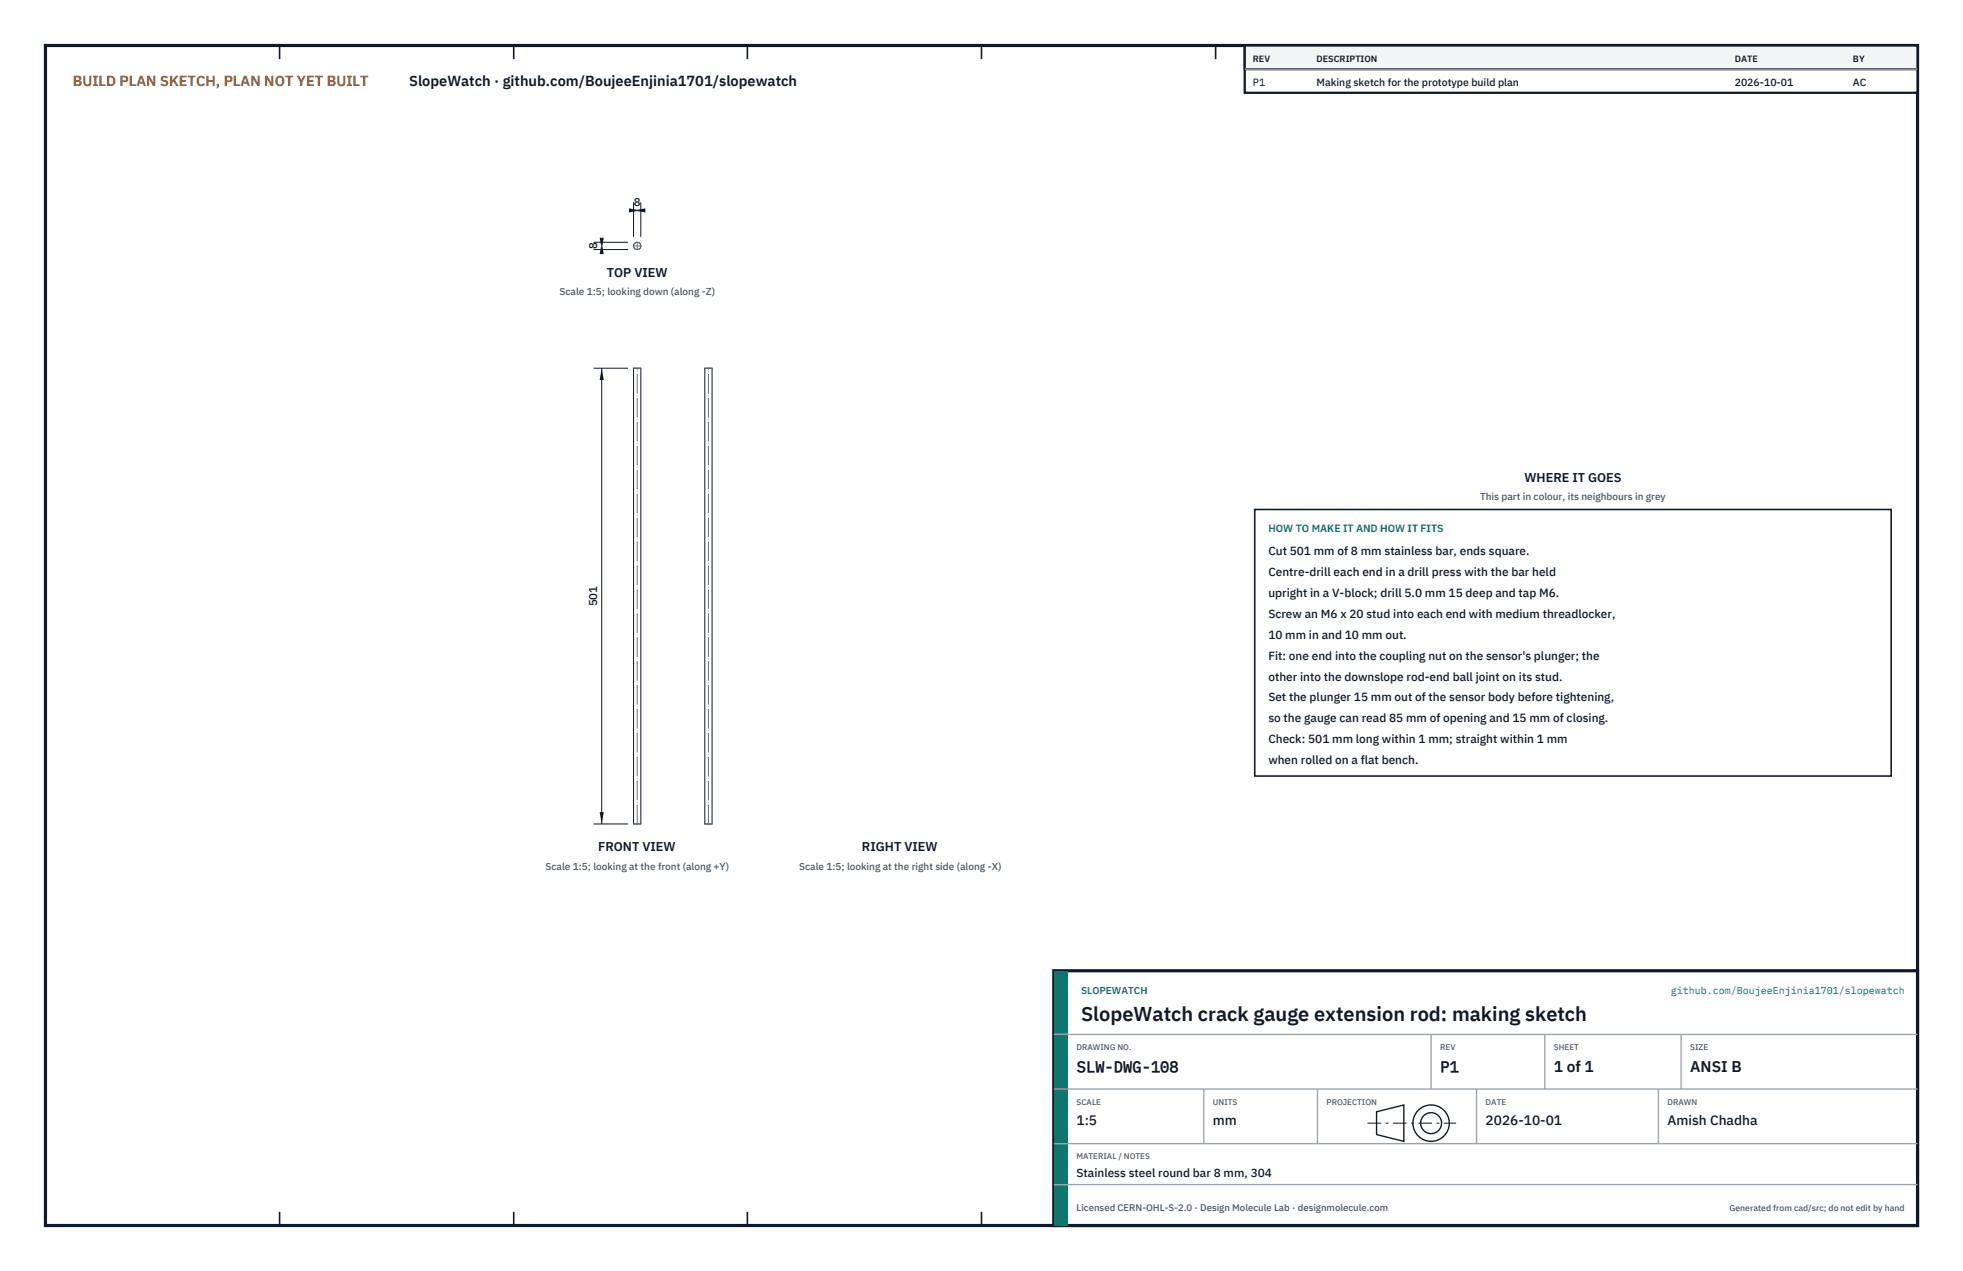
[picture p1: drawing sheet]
<svg xmlns="http://www.w3.org/2000/svg" width="432mm" height="279mm" viewBox="0 0 432 279" stroke-linecap="round" stroke-linejoin="round" font-family="sans-serif">
<defs><g id="words">
<text font-size="4.4" fill="#111827" x="237.8" y="224.4">SlopeWatch crack gauge extension rod: making sketch</text>
<g font-size="3.4" fill="#111827">
<text x="236.8" y="235.6">SLW-DWG-108</text>
<text x="316.8" y="235.6">P1</text>
<text x="341.8" y="235.6">1 of 1</text>
<text x="371.8" y="235.6">ANSI B</text>
</g>
<text font-size="3.2" fill="#b45309" x="16" y="19">BUILD PLAN SKETCH, PLAN NOT YET BUILT</text>
<text font-size="3.2" fill="#111827" x="90" y="19">SlopeWatch · github.com/BoujeeEnjinia1701/slopewatch</text>
<g font-size="3" fill="#111827">
<text x="236.8" y="247.2">1:5</text>
<text x="266.8" y="247.2">mm</text>
<text x="326.8" y="247.2">2026-10-01</text>
<text x="366.8" y="247.2">Amish Chadha</text>
</g>
<g font-size="2.8" fill="#111827">
<text x="133.5" y="60.9">TOP VIEW</text>
<text x="335.3" y="106">WHERE IT GOES</text>
<text x="131.5" y="187.2">FRONT VIEW</text>
<text x="189.6" y="187.2">RIGHT VIEW</text>
</g>
<g font-size="2.6" fill="#111827">
<text x="279" y="122">Cut 501 mm of 8 mm stainless bar, ends square.</text>
<text x="279" y="126.6">Centre-drill each end in a drill press with the bar held</text>
<text x="279" y="131.2">upright in a V-block; drill 5.0 mm 15 deep and tap M6.</text>
<text x="279" y="135.8">Screw an M6 x 20 stud into each end with medium threadlocker,</text>
<text x="279" y="140.4">10 mm in and 10 mm out.</text>
<text x="279" y="145">Fit: one end into the coupling nut on the sensor's plunger; the</text>
<text x="279" y="149.6">other into the downslope rod-end ball joint on its stud.</text>
<text x="279" y="154.2">Set the plunger 15 mm out of the sensor body before tightening,</text>
<text x="279" y="158.8">so the gauge can read 85 mm of opening and 15 mm of closing.</text>
<text x="279" y="163.4">Check: 501 mm long within 1 mm; straight within 1 mm</text>
<text x="279" y="168">when rolled on a flat bench.</text>
<text x="236.8" y="258.8">Stainless steel round bar 8 mm, 304</text>
</g>
<g font-size="2.5" fill="#111827">
<text x="139.4" y="45.3">8</text>
<text x="131.4" y="54.8" transform="rotate(-90 131.4 54.8)">8</text>
<text x="131.4" y="133.3" transform="rotate(-90 131.4 133.3)">501</text>
</g>
<g font-size="2.3" fill="#111827">
<text x="275.6" y="18.8">P1</text>
<text x="289.6" y="18.8">Making sketch for the prototype build plan</text>
<text x="381.6" y="18.8">2026-10-01</text>
<text x="407.6" y="18.8">AC</text>
</g>
<text font-size="2.3" fill="#0f766e" x="279" y="117">HOW TO MAKE IT AND HOW IT FITS</text>
<g font-size="2.2" fill="#4b5563">
<text x="123.1" y="64.9">Scale 1:5; looking down (along -Z)</text>
<text x="325.6" y="110">This part in colour, its neighbours in grey</text>
<text x="120" y="191.2">Scale 1:5; looking at the front (along +Y)</text>
<text x="175.8" y="191.2">Scale 1:5; looking at the right side (along -X)</text>
</g>
<g font-size="2.2" fill="#0f766e">
<text x="237.8" y="218.4">SLOPEWATCH</text>
<text x="367.5" y="218.4">github.com/BoujeeEnjinia1701/slopewatch</text>
</g>
<text font-size="2.1" fill="#4b5563" x="236.8" y="266.2">Licensed CERN-OHL-S-2.0 · Design Molecule Lab · designmolecule.com</text>
<g font-size="2" fill="#111827">
<text x="275.6" y="13.6">REV</text>
<text x="289.6" y="13.6">DESCRIPTION</text>
<text x="381.6" y="13.6">DATE</text>
<text x="407.6" y="13.6">BY</text>
</g>
<text font-size="1.9" fill="#4b5563" x="380.4" y="266.2">Generated from cad/src; do not edit by hand</text>
<g font-size="1.8" fill="#4b5563">
<text x="236.8" y="230.8">DRAWING NO.</text>
<text x="316.8" y="230.8">REV</text>
<text x="341.8" y="230.8">SHEET</text>
<text x="371.8" y="230.8">SIZE</text>
<text x="236.8" y="242.8">SCALE</text>
<text x="266.8" y="242.8">UNITS</text>
<text x="291.8" y="242.8">PROJECTION</text>
<text x="326.8" y="242.8">DATE</text>
<text x="366.8" y="242.8">DRAWN</text>
<text x="236.8" y="254.8">MATERIAL / NOTES</text>
</g>
</g></defs>
<path d="M10 10h411.8v259.4h-411.8z" fill="none" stroke="#111827" stroke-width=".7" stroke-linecap="butt"/>
<g fill="none" stroke="#111827" stroke-width=".35">
<path d="M61.5 10v3M113 10v3M164.4 10v3M215.9 10v3M267.4 10v3M318.9 10v3M370.3 10v3M61.5 266.4v3M113 266.4v3M164.4 266.4v3M215.9 266.4v3M267.4 266.4v3"/>
<path d="M318.9 266.4v3M370.3 266.4v3"/>
</g>
<g fill="none" stroke="#111727" stroke-width=".22">
<path d="M139.4 80.9h1.6v100.2h-1.6zM155 80.9h1.6v100.2h-1.6z"/>
<circle cx="140.2" cy="54.1" r=".81"/>
</g>
<g fill="none" stroke="#6a7180" stroke-width=".22" stroke-dasharray="2.1 .5">
<path d="M141 80.9h-1.6M156.6 80.9h-1.6M141 181.1h-1.6M156.6 181.1h-1.6"/>
<circle cx="140.2" cy="54.1" r=".81"/>
</g>
<path d="M139.4 54.1h1.6M140.2 54.9v-1.6M140.2 181.1v-100.2M155.8 181.1v-100.2" fill="none" stroke="#6a7180" stroke-width=".22" stroke-dasharray="4.2 .5 0 .5"/>
<path d="M139.4 44.5v7.6M139.4 46.3h1.6M141 44.5v7.6" fill="none" stroke="#111827" stroke-width=".22"/>
<path d="M139.4 46.3l2.6-.5v.9zM138.4 45.8v.9l2.6-.4z" fill="#111827"/>
<path d="M130.6 53.3h7.6M130.6 54.9h7.6M132.4 53.3v1.6" fill="none" stroke="#111827" stroke-width=".22"/>
<path d="M132.4 53.3l-.5 2.6h.9zM131.9 52.3h.9l-.4 2.6z" fill="#111827"/>
<path d="M130.6 80.9h7.6M132.4 80.9v100.2M130.6 181.1h7.6" fill="none" stroke="#111827" stroke-width=".22"/>
<path d="M132.4 80.9l-.5 2.6h.9zM131.9 178.5h.9l-.4 2.6z" fill="#111827"/>
<path d="M276 112h140v58.6h-140z" fill="#fff" stroke="#111827" stroke-width=".35"/>
<path d="M273.8 10h148v10.4h-148z" fill="#fff" stroke="#111827" stroke-width=".5"/>
<path d="M273.8 10h148v5.2h-148z" fill="#f3f4f6" stroke="#111827" stroke-width=".5"/>
<path d="M273.8 15.2h148" fill="none" stroke="#9ca3af" stroke-width=".3"/>
<path d="M231.8 213.4h190v56h-190z" fill="#fff" stroke="#111827" stroke-width=".7" stroke-linecap="butt"/>
<path d="M231.8 213.4h3v56h-3z" fill="#0f766e"/>
<path d="M231.8 227.4h190M231.8 239.4h190M264.8 239.4v12M289.8 239.4v12M314.8 227.4v12M324.8 239.4v12M339.8 227.4v12M364.8 239.4v12M369.8 227.4v12M231.8 251.4h190M231.8 260.4h190" fill="none" stroke="#9ca3af" stroke-width=".3"/>
<g fill="none" stroke="#111827" stroke-width=".3">
<path d="M302.8 244.4l6-1.5v8l-6-1.5z"/>
<circle cx="314.8" cy="246.9" r="4"/>
<circle cx="314.8" cy="246.9" r="2.3"/>
</g>
<path d="M300.8 246.9h19.5" fill="none" stroke="#111827" stroke-width=".22" stroke-dasharray="3 1 .6 1" stroke-linecap="butt"/>
<use href="#words"/>
</svg>
